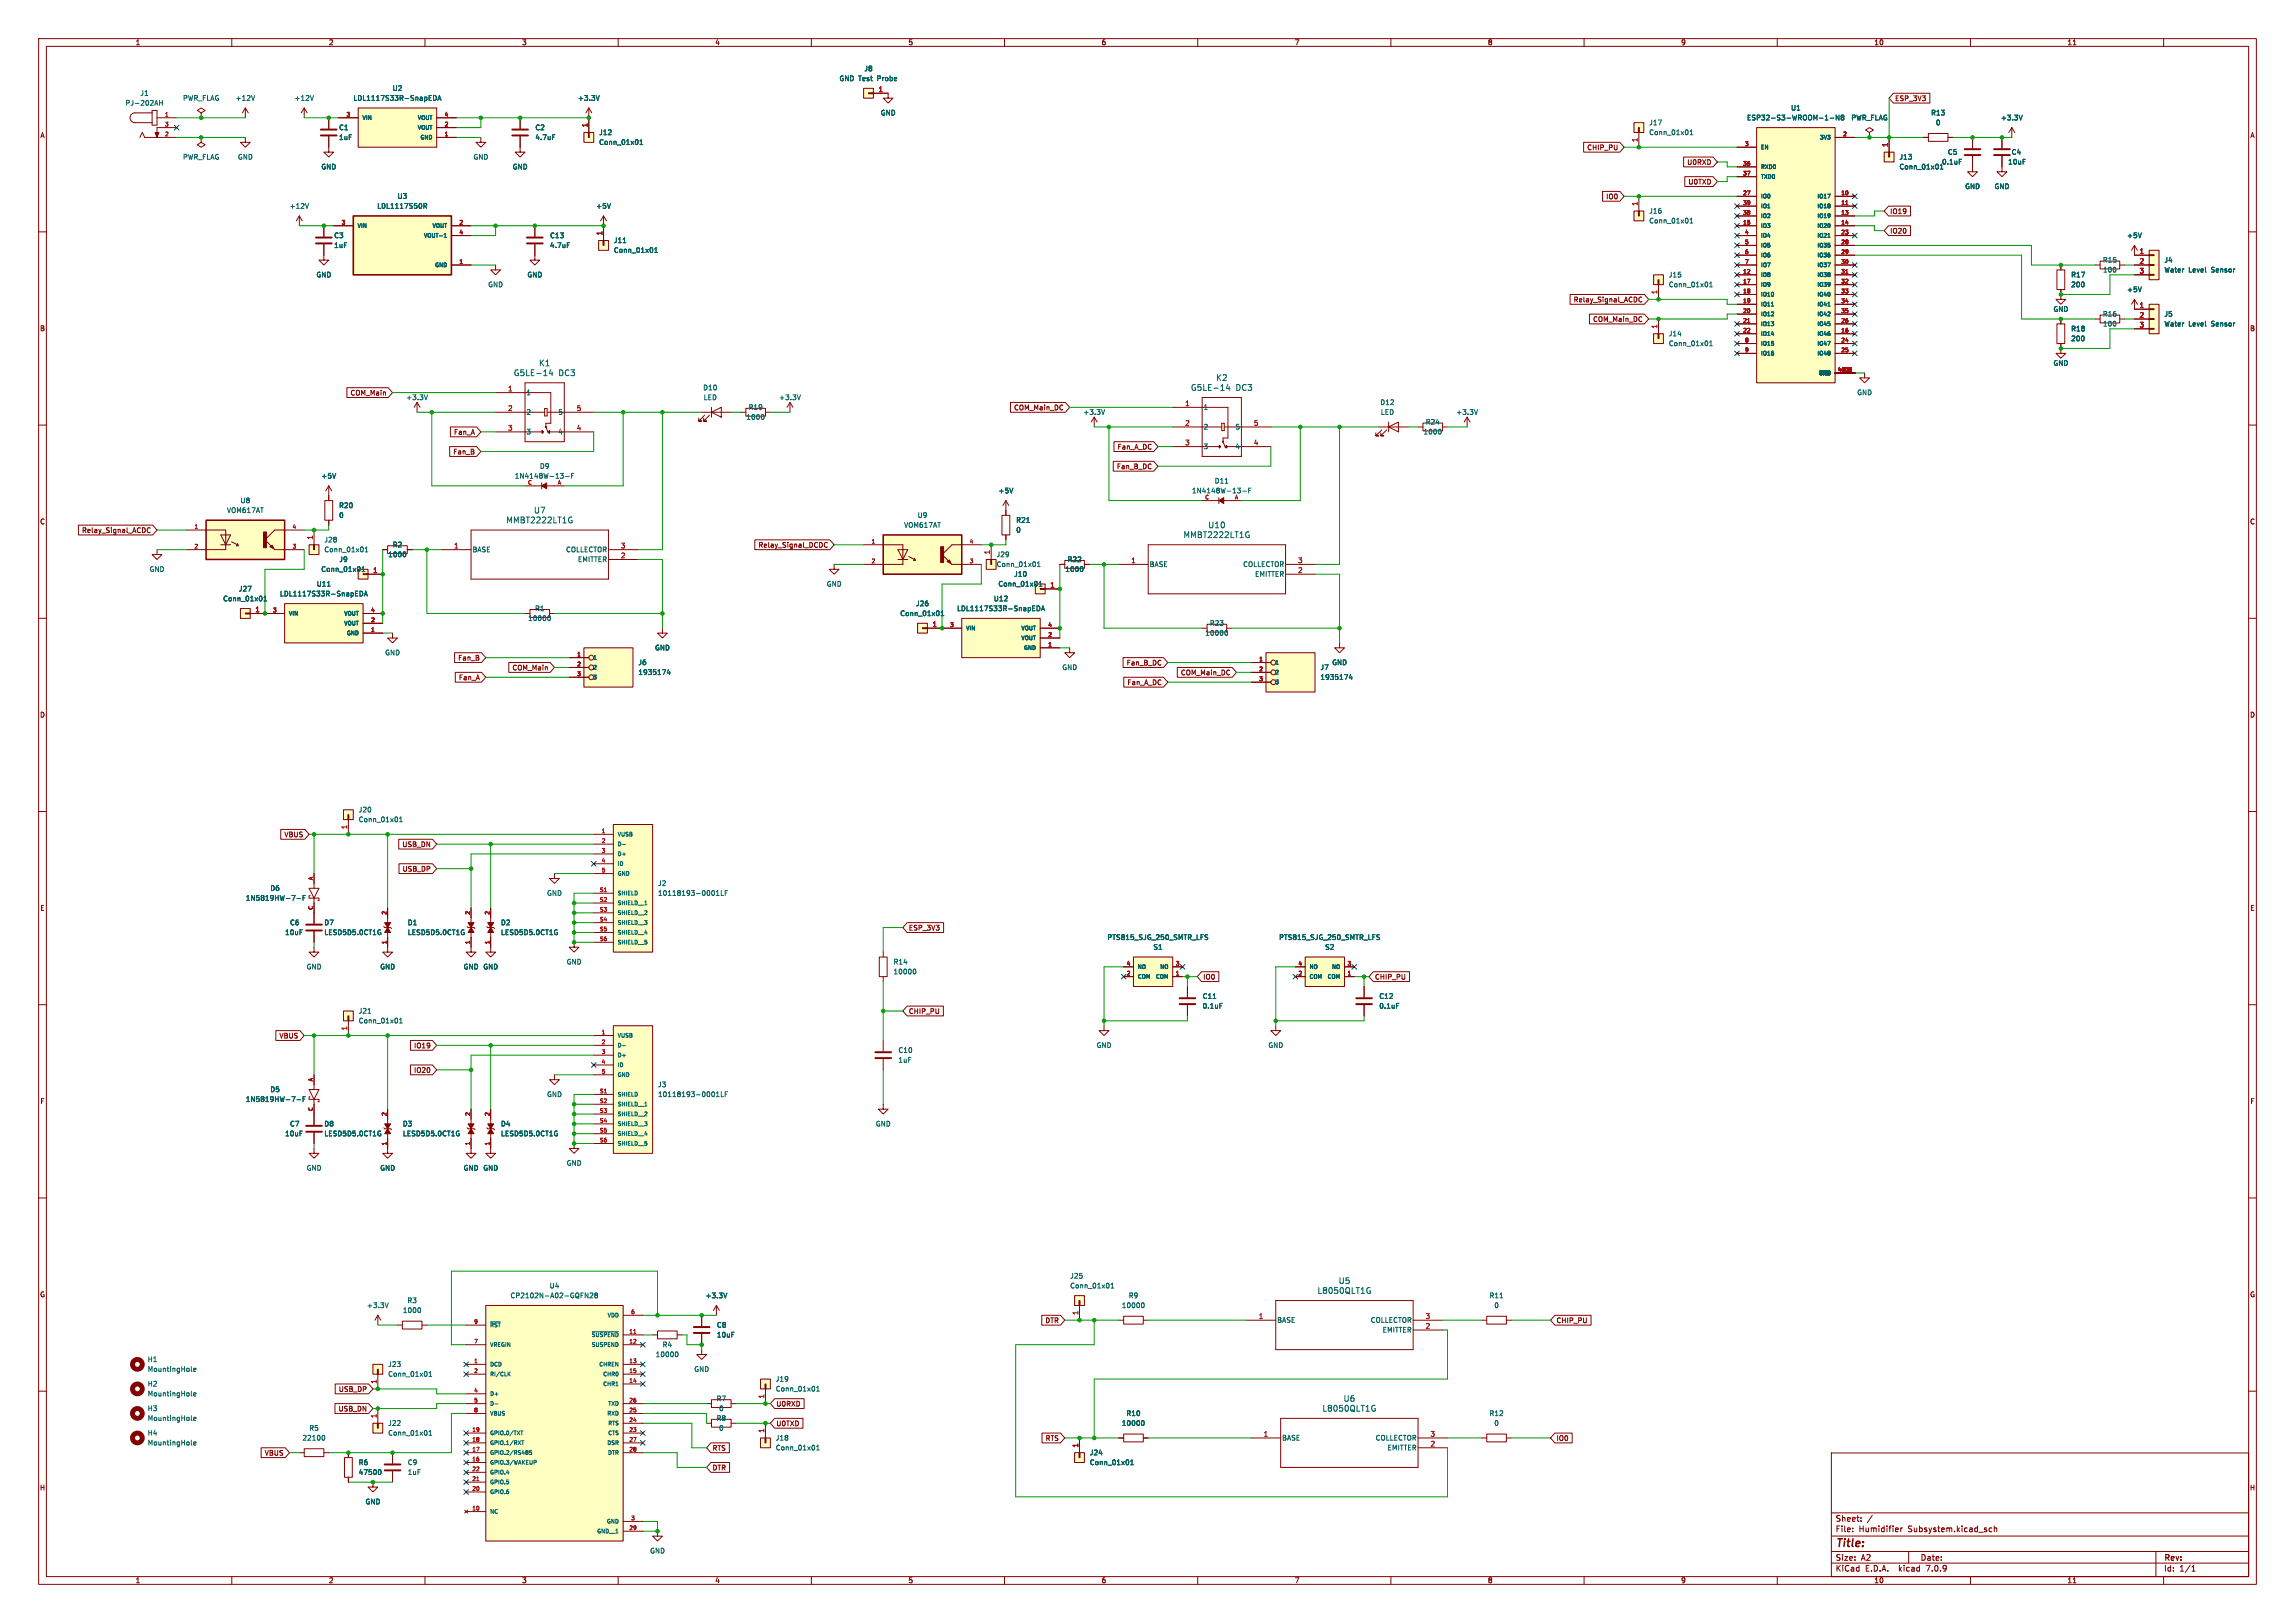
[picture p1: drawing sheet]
<svg xmlns="http://www.w3.org/2000/svg" width="594mm" height="420mm" viewBox="0 0 594 420" stroke-linecap="round" stroke-linejoin="round" font-family="sans-serif">
<defs><g id="words">
<text font-size="2.8" fill="#840000" x="475" y="400.9">Title:</text>
<g font-size="2.1" fill="#006464">
<text x="139.4" y="95">K1</text>
<text x="132.9" y="97.5">G5LE-14</text>
<text x="144.6" y="97.5">DC3</text>
<text x="308.1" y="101.3">G5LE-14</text>
<text x="314.7" y="98.8">K2</text>
<text x="319.8" y="101.3">DC3</text>
<text x="131" y="135.6">MMBT2222LT1G</text>
<text x="138.1" y="133.1">U7</text>
<text x="312.6" y="136.9">U10</text>
<text x="306.2" y="139.4">MMBT2222LT1G</text>
<text x="340.9" y="335">L8050QLT1G</text>
<text x="346.4" y="332.5">U5</text>
<text x="342.2" y="365.5">L8050QLT1G</text>
<text x="347.6" y="362.9">U6</text>
</g>
<g font-size="2.1" fill="#840000">
<text x="475" y="394">Sheet:</text>
<text x="475" y="396.7">File:</text>
<text x="481.1" y="396.7">Humidifier</text>
<text x="493.9" y="396.7">Subsystem.kicad_sch</text>
<text x="475" y="406.9">KiCad</text>
<text x="475" y="404.1">Size:</text>
<text x="481.7" y="404.1">A2</text>
<text x="482.7" y="406.9">E.D.A.</text>
<text x="491.6" y="406.9">kicad</text>
<text x="497" y="404.1">Date:</text>
<text x="498.8" y="406.9">7.0.9</text>
<text x="560" y="404.3">Rev:</text>
<text x="560" y="406.9">Id:</text>
<text x="564.1" y="406.9">1/1</text>
</g>
<g font-size="1.8" fill="#840000">
<text x="35" y="11.9">1</text>
<text x="85" y="11.9">2</text>
<text x="135" y="11.9">3</text>
<text x="185" y="11.9">4</text>
<text x="235" y="11.9">5</text>
<text x="285" y="11.9">6</text>
<text x="335" y="11.9">7</text>
<text x="385" y="11.9">8</text>
<text x="435" y="11.9">9</text>
<text x="485" y="11.9">10</text>
<text x="535" y="11.9">11</text>
<text x="490.4" y="26.4">ESP_3V3</text>
<text x="10.3" y="35.9">A</text>
<text x="582.3" y="35.9">A</text>
<text x="410.7" y="39.1">CHIP_PU</text>
<text x="436.6" y="42.9">U0RXD</text>
<text x="436.9" y="47.9">U0TXD</text>
<text x="415.6" y="51.8">IO0</text>
<text x="489.1" y="55.6">IO19</text>
<text x="489.1" y="60.6">IO20</text>
<text x="407.2" y="78.4">Relay_Signal_ACDC</text>
<text x="412.2" y="83.5">COM_Main_DC</text>
<text x="10.3" y="85.9">B</text>
<text x="582.3" y="85.9">B</text>
<text x="90.6" y="102.6">COM_Main</text>
<text x="262.3" y="106.4">COM_Main_DC</text>
<text x="117.4" y="112.7">Fan_A</text>
<text x="117.2" y="117.8">Fan_B</text>
<text x="289.1" y="116.5">Fan_A_DC</text>
<text x="289" y="121.6">Fan_B_DC</text>
<text x="10.3" y="135.9">C</text>
<text x="582.3" y="135.9">C</text>
<text x="21.1" y="138.1">Relay_Signal_ACDC</text>
<text x="196.2" y="141.9">Relay_Signal_DCDC</text>
<text x="118.5" y="171.1">Fan_B</text>
<text x="132.5" y="173.7">COM_Main</text>
<text x="291.5" y="172.4">Fan_B_DC</text>
<text x="118.7" y="176.2">Fan_A</text>
<text x="291.7" y="177.5">Fan_A_DC</text>
<text x="305.5" y="174.9">COM_Main_DC</text>
<text x="10.3" y="185.9">D</text>
<text x="582.3" y="185.9">D</text>
<text x="73.5" y="216.9">VBUS</text>
<text x="104" y="219.4">USB_DN</text>
<text x="104.1" y="225.7">USB_DP</text>
<text x="10.3" y="235.9">E</text>
<text x="582.3" y="235.9">E</text>
<text x="235.1" y="241">ESP_3V3</text>
<text x="311.3" y="253.7">IO0</text>
<text x="355.8" y="253.7">CHIP_PU</text>
<text x="235.1" y="262.6">CHIP_PU</text>
<text x="72.2" y="268.9">VBUS</text>
<text x="107" y="271.5">IO19</text>
<text x="107" y="277.8">IO20</text>
<text x="10.3" y="285.9">F</text>
<text x="582.3" y="285.9">F</text>
<text x="10.3" y="335.9">G</text>
<text x="582.3" y="335.9">G</text>
<text x="270.5" y="342.6">DTR</text>
<text x="402.8" y="342.6">CHIP_PU</text>
<text x="87.5" y="365.4">USB_DN</text>
<text x="87.6" y="360.4">USB_DP</text>
<text x="200.8" y="364.2">U0RXD</text>
<text x="200.8" y="369.3">U0TXD</text>
<text x="68.4" y="376.9">VBUS</text>
<text x="184.3" y="375.6">RTS</text>
<text x="270.5" y="373.1">RTS</text>
<text x="402.8" y="373.1">IO0</text>
<text x="184.3" y="380.7">DTR</text>
<text x="10.2" y="385.9">H</text>
<text x="582.2" y="385.9">H</text>
<text x="35" y="409.9">1</text>
<text x="85" y="409.9">2</text>
<text x="135" y="409.9">3</text>
<text x="185" y="409.9">4</text>
<text x="235" y="409.9">5</text>
<text x="285" y="409.9">6</text>
<text x="335" y="409.9">7</text>
<text x="385" y="409.9">8</text>
<text x="435" y="409.9">9</text>
<text x="485" y="409.9">10</text>
<text x="535" y="409.9">11</text>
</g>
<g font-size="1.8" fill="#006464">
<text x="101.5" y="23.7">U2</text>
<text x="217.2" y="21.2">GND Test</text>
<text x="223.6" y="18.6">J8</text>
<text x="227.2" y="21.2">Probe</text>
<text x="32.4" y="27.5">PJ-202AH</text>
<text x="36.2" y="25">J1</text>
<text x="47.3" y="26.3">PWR_FLAG</text>
<text x="60.9" y="26.3">+12V</text>
<text x="76.1" y="26.3">+12V</text>
<text x="91.4" y="26.3">LDL1117S33R-SnapEDA</text>
<text x="149.5" y="26.3">+3.3V</text>
<text x="463.4" y="28.8">U1</text>
<text x="87.6" y="33.9">C1</text>
<text x="138.4" y="33.9">C2</text>
<text x="154.9" y="35.2">J12</text>
<text x="227.8" y="30.1">GND</text>
<text x="426.7" y="32.6">J17</text>
<text x="426.7" y="35.2">Conn_01x01</text>
<text x="452" y="31.3">ESP32-S3-WROOM-1-N8</text>
<text x="479.1" y="31.3">PWR_FLAG</text>
<text x="499.7" y="30.1">R13</text>
<text x="500.9" y="32.6">0</text>
<text x="517.8" y="31.3">+3.3V</text>
<text x="47.3" y="41.5">PWR_FLAG</text>
<text x="61.5" y="41.5">GND</text>
<text x="87.6" y="36.4">1uF</text>
<text x="122.4" y="41.5">GND</text>
<text x="138.4" y="36.4">4.7uF</text>
<text x="154.9" y="37.7">Conn_01x01</text>
<text x="491.5" y="41.5">J13</text>
<text x="504" y="40.2">C5</text>
<text x="520.5" y="40.2">C4</text>
<text x="83.1" y="44">GND</text>
<text x="132.6" y="44">GND</text>
<text x="491.5" y="44">Conn_01x01</text>
<text x="502.5" y="42.8">0.1uF</text>
<text x="519.6" y="42.8">10uF</text>
<text x="102.8" y="51.7">U3</text>
<text x="508.5" y="49.1">GND</text>
<text x="516.1" y="49.1">GND</text>
<text x="74.8" y="54.2">+12V</text>
<text x="97.5" y="54.2">LDL1117S50R</text>
<text x="154.2" y="54.2">+5V</text>
<text x="426.7" y="55.5">J16</text>
<text x="426.7" y="58">Conn_01x01</text>
<text x="86.4" y="61.8">C3</text>
<text x="86.4" y="64.4">1uF</text>
<text x="142.2" y="61.8">C13</text>
<text x="142.2" y="64.4">4.7uF</text>
<text x="158.8" y="65.6">Conn_01x01</text>
<text x="158.8" y="63.1">J11</text>
<text x="550.4" y="61.8">+5V</text>
<text x="81.8" y="72">GND</text>
<text x="136.4" y="72">GND</text>
<text x="431.8" y="72">J15</text>
<text x="536" y="72">R17</text>
<text x="544.2" y="68.2">R15</text>
<text x="544.2" y="70.7">100</text>
<text x="560.1" y="68.2">J4</text>
<text x="560.1" y="70.7">Water</text>
<text x="566.5" y="70.7">Level</text>
<text x="572.5" y="70.7">Sensor</text>
<text x="126.2" y="74.5">GND</text>
<text x="431.8" y="74.5">Conn_01x01</text>
<text x="536" y="74.5">200</text>
<text x="550.4" y="75.8">+5V</text>
<text x="531.4" y="80.9">GND</text>
<text x="544.2" y="82.1">R16</text>
<text x="560.1" y="82.1">J5</text>
<text x="431.8" y="87.2">J14</text>
<text x="431.8" y="89.8">Conn_01x01</text>
<text x="536" y="86">R18</text>
<text x="536" y="88.5">200</text>
<text x="544.2" y="84.7">100</text>
<text x="560.1" y="84.7">Water</text>
<text x="566.5" y="84.7">Level</text>
<text x="572.5" y="84.7">Sensor</text>
<text x="531.4" y="94.8">GND</text>
<text x="181.9" y="101.2">D10</text>
<text x="105" y="103.7">+3.3V</text>
<text x="136.1" y="102.5">1</text>
<text x="136.1" y="107.5">2</text>
<text x="144.4" y="107.5">5</text>
<text x="182" y="103.7">LED</text>
<text x="193.6" y="106.3">R19</text>
<text x="201.5" y="103.7">+3.3V</text>
<text x="280.3" y="107.5">+3.3V</text>
<text x="311.4" y="106.3">1</text>
<text x="357.1" y="105">D12</text>
<text x="357.3" y="107.5">LED</text>
<text x="376.8" y="107.5">+3.3V</text>
<text x="480.6" y="102.5">GND</text>
<text x="136.1" y="112.6">3</text>
<text x="144.4" y="112.6">4</text>
<text x="193.1" y="108.8">1000</text>
<text x="311.4" y="111.4">2</text>
<text x="319.6" y="111.4">5</text>
<text x="368.3" y="112.6">1000</text>
<text x="368.9" y="110.1">R24</text>
<text x="311.4" y="116.4">3</text>
<text x="319.6" y="116.4">4</text>
<text x="83.1" y="124.1">+5V</text>
<text x="133.1" y="124.1">1N4148W-13-F</text>
<text x="139.6" y="121.5">D9</text>
<text x="314.3" y="125.3">D11</text>
<text x="62.1" y="130.4">U8</text>
<text x="87.6" y="131.7">R20</text>
<text x="258.3" y="127.9">+5V</text>
<text x="308.4" y="127.9">1N4148W-13-F</text>
<text x="58.6" y="132.9">VOM617AT</text>
<text x="87.6" y="134.2">0</text>
<text x="233.9" y="136.8">VOM617AT</text>
<text x="237.4" y="134.2">U9</text>
<text x="262.9" y="135.5">R21</text>
<text x="83.8" y="143.1">Conn_01x01</text>
<text x="83.8" y="140.6">J28</text>
<text x="101.5" y="141.8">R2</text>
<text x="122.2" y="143.1">BASE</text>
<text x="146.4" y="143.1">COLLECTOR</text>
<text x="262.9" y="138">0</text>
<text x="38.6" y="148.2">GND</text>
<text x="83" y="148.2">Conn_01x01</text>
<text x="87.7" y="145.6">J9</text>
<text x="100.3" y="144.4">1000</text>
<text x="149.5" y="145.6">EMITTER</text>
<text x="257.8" y="144.4">J29</text>
<text x="257.8" y="146.9">Conn_01x01</text>
<text x="262.4" y="149.5">J10</text>
<text x="275.6" y="148.2">1000</text>
<text x="276.2" y="145.6">R22</text>
<text x="297.4" y="146.9">BASE</text>
<text x="321.6" y="146.9">COLLECTOR</text>
<text x="324.7" y="149.5">EMITTER</text>
<text x="57.6" y="155.8">Conn_01x01</text>
<text x="61.7" y="153.3">J27</text>
<text x="72.3" y="154.5">LDL1117S33R-SnapEDA</text>
<text x="81.8" y="152">U11</text>
<text x="213.9" y="152">GND</text>
<text x="257.1" y="155.8">U12</text>
<text x="258.3" y="152">Conn_01x01</text>
<text x="136.6" y="160.9">10000</text>
<text x="138.4" y="158.3">R1</text>
<text x="232.9" y="159.6">Conn_01x01</text>
<text x="237" y="157.1">J26</text>
<text x="247.6" y="158.3">LDL1117S33R-SnapEDA</text>
<text x="311.8" y="164.7">10000</text>
<text x="313" y="162.2">R23</text>
<text x="99.6" y="169.8">GND</text>
<text x="165.1" y="172.3">J6</text>
<text x="169.4" y="168.5">GND</text>
<text x="274.8" y="173.6">GND</text>
<text x="341.6" y="173.6">J7</text>
<text x="344.7" y="172.3">GND</text>
<text x="165.1" y="174.9">1935174</text>
<text x="341.6" y="176.1">1935174</text>
<text x="92.7" y="213">Conn_01x01</text>
<text x="92.7" y="210.4">J20</text>
<text x="63.5" y="233.3">1N5819HW-7-F</text>
<text x="69.9" y="230.7">D6</text>
<text x="141.5" y="232">GND</text>
<text x="170.2" y="229.5">J2</text>
<text x="170.2" y="232">10118193-0001LF</text>
<text x="74.9" y="239.6">C6</text>
<text x="83.8" y="239.6">D7</text>
<text x="105.4" y="239.6">D1</text>
<text x="129.5" y="239.6">D2</text>
<text x="73.7" y="242.2">10uF</text>
<text x="83.8" y="242.2">LESD5D5.0CT1G</text>
<text x="105.4" y="242.2">LESD5D5.0CT1G</text>
<text x="129.5" y="242.2">LESD5D5.0CT1G</text>
<text x="286.5" y="243.4">PTS815_SJG_250_SMTR_LFS</text>
<text x="298.4" y="246">S1</text>
<text x="330.9" y="243.4">PTS815_SJG_250_SMTR_LFS</text>
<text x="342.9" y="246">S2</text>
<text x="79.2" y="251.1">GND</text>
<text x="98.3" y="251.1">GND</text>
<text x="119.9" y="251.1">GND GND</text>
<text x="146.6" y="249.8">GND</text>
<text x="231.1" y="249.8">R14</text>
<text x="231.1" y="252.3">10000</text>
<text x="92.7" y="262.5">J21</text>
<text x="311.2" y="258.7">C11</text>
<text x="311.2" y="261.2">0.1uF</text>
<text x="356.9" y="258.7">C12</text>
<text x="356.9" y="261.2">0.1uF</text>
<text x="92.7" y="265">Conn_01x01</text>
<text x="232.4" y="275.2">1uF</text>
<text x="232.4" y="272.6">C10</text>
<text x="283.7" y="271.4">GND</text>
<text x="328.2" y="271.4">GND</text>
<text x="170.2" y="281.5">J3</text>
<text x="63.5" y="285.3">1N5819HW-7-F</text>
<text x="69.9" y="282.8">D5</text>
<text x="141.5" y="284.1">GND</text>
<text x="170.2" y="284.1">10118193-0001LF</text>
<text x="74.9" y="291.7">C7</text>
<text x="83.8" y="291.7">D8</text>
<text x="104.1" y="291.7">D3</text>
<text x="129.5" y="291.7">D4</text>
<text x="226.6" y="291.7">GND</text>
<text x="73.7" y="294.2">10uF</text>
<text x="83.8" y="294.2">LESD5D5.0CT1G</text>
<text x="104.1" y="294.2">LESD5D5.0CT1G</text>
<text x="129.5" y="294.2">LESD5D5.0CT1G</text>
<text x="79.2" y="303.1">GND</text>
<text x="98.3" y="303.1">GND</text>
<text x="119.9" y="303.1">GND GND</text>
<text x="146.6" y="301.9">GND</text>
<text x="142.1" y="333.6">U4</text>
<text x="276.9" y="331.1">J25</text>
<text x="276.9" y="333.6">Conn_01x01</text>
<text x="94.8" y="338.7">+3.3V</text>
<text x="104.2" y="340">1000</text>
<text x="105.3" y="337.4">R3</text>
<text x="132" y="336.1">CP2102N-A02-GQFN28</text>
<text x="182.5" y="336.1">+3.3V</text>
<text x="290.2" y="338.7">10000</text>
<text x="292" y="336.1">R9</text>
<text x="385.4" y="336.1">R11</text>
<text x="386.6" y="338.7">0</text>
<text x="185.4" y="343.8">C8</text>
<text x="185.4" y="346.3">10uF</text>
<text x="330.5" y="342.5">BASE</text>
<text x="354.7" y="342.5">COLLECTOR</text>
<text x="357.7" y="345">EMITTER</text>
<text x="38.1" y="352.7">H1</text>
<text x="100.3" y="353.9">J23</text>
<text x="169.6" y="351.4">10000</text>
<text x="171.4" y="348.8">R4</text>
<text x="38.1" y="359">H2</text>
<text x="38.1" y="355.2">MountingHole</text>
<text x="100.3" y="356.5">Conn_01x01</text>
<text x="179.6" y="355.2">GND</text>
<text x="200.7" y="357.7">J19</text>
<text x="38.1" y="361.5">MountingHole</text>
<text x="38.1" y="365.4">H3</text>
<text x="185.3" y="362.8">R7</text>
<text x="186" y="365.4">0</text>
<text x="200.7" y="360.3">Conn_01x01</text>
<text x="38.1" y="371.7">H4</text>
<text x="38.1" y="367.9">MountingHole</text>
<text x="79.9" y="370.4">R5</text>
<text x="100.3" y="371.7">Conn_01x01</text>
<text x="100.3" y="369.2">J22</text>
<text x="185.3" y="367.9">R8</text>
<text x="186" y="370.4">0</text>
<text x="290.2" y="369.2">10000</text>
<text x="291.4" y="366.6">R10</text>
<text x="385.4" y="366.6">R12</text>
<text x="386.6" y="369.2">0</text>
<text x="38.1" y="374.2">MountingHole</text>
<text x="78.2" y="373">22100</text>
<text x="200.7" y="375.5">Conn_01x01</text>
<text x="200.7" y="373">J18</text>
<text x="282" y="376.8">J24</text>
<text x="331.7" y="373">BASE</text>
<text x="355.9" y="373">COLLECTOR</text>
<text x="359" y="375.5">EMITTER</text>
<text x="92.7" y="379.3">R6</text>
<text x="92.7" y="381.9">47500</text>
<text x="105.4" y="379.3">C9</text>
<text x="105.4" y="381.9">1uF</text>
<text x="282" y="379.3">Conn_01x01</text>
<text x="94.5" y="389.5">GND</text>
<text x="168.1" y="402.2">GND</text>
</g>
<g font-size="1.8" fill="#a90000">
<text x="227.3" y="23.9">1</text>
<text x="152.1" y="33.1" transform="rotate(-90 152.1 33.1)">1</text>
<text x="423.9" y="36.9" transform="rotate(-90 423.9 36.9)">1</text>
<text x="488.7" y="38.2" transform="rotate(-90 488.7 38.2)">1</text>
<text x="423.9" y="53.4" transform="rotate(-90 423.9 53.4)">1</text>
<text x="156" y="61" transform="rotate(-90 156 61)">1</text>
<text x="553.6" y="65.8">1</text>
<text x="553.6" y="68.3">2</text>
<text x="553.6" y="70.9">3</text>
<text x="429" y="76.3" transform="rotate(-90 429 76.3)">1</text>
<text x="553.6" y="79.8">1</text>
<text x="553.6" y="82.3">2</text>
<text x="429" y="85.2" transform="rotate(-90 429 85.2)">1</text>
<text x="553.6" y="84.8">3</text>
<text x="131.4" y="101.3">1</text>
<text x="131.4" y="106.4">2</text>
<text x="149.2" y="106.4">5</text>
<text x="306.6" y="105.2">1</text>
<text x="131.4" y="111.5">3</text>
<text x="149.2" y="111.5">4</text>
<text x="306.6" y="110.2">2</text>
<text x="324.4" y="110.2">5</text>
<text x="306.6" y="115.3">3</text>
<text x="324.4" y="115.3">4</text>
<text x="81" y="139.8" transform="rotate(-90 81 139.8)">1</text>
<text x="117.4" y="142">1</text>
<text x="160.6" y="142">3</text>
<text x="256.3" y="143.6" transform="rotate(-90 256.3 143.6)">1</text>
<text x="96.4" y="148.3">1</text>
<text x="160.6" y="144.5">2</text>
<text x="292.7" y="145.8">1</text>
<text x="335.8" y="148.3">2</text>
<text x="335.8" y="145.8">3</text>
<text x="271.7" y="152.1">1</text>
<text x="66" y="158.5">1</text>
<text x="241.2" y="162.3">1</text>
<text x="89.9" y="214.7" transform="rotate(-90 89.9 214.7)">1</text>
<text x="89.9" y="266.8" transform="rotate(-90 89.9 266.8)">1</text>
<text x="279.1" y="340.4" transform="rotate(-90 279.1 340.4)">1</text>
<text x="325.7" y="341.4">1</text>
<text x="368.9" y="341.4">3</text>
<text x="368.9" y="343.9">2</text>
<text x="97.5" y="358.2" transform="rotate(-90 97.5 358.2)">1</text>
<text x="197.9" y="362" transform="rotate(-90 197.9 362)">1</text>
<text x="97.5" y="367.1" transform="rotate(-90 97.5 367.1)">1</text>
<text x="197.9" y="370.9" transform="rotate(-90 197.9 370.9)">1</text>
<text x="327" y="371.9">1</text>
<text x="370.1" y="371.9">3</text>
<text x="279.1" y="374.7" transform="rotate(-90 279.1 374.7)">1</text>
<text x="370.1" y="374.4">2</text>
</g>
<g font-size="1.4" fill="#a90000">
<text x="42.6" y="30.2">1</text>
<text x="42.6" y="35.3">2</text>
<text x="42.6" y="32.8">3</text>
<text x="89.6" y="30.2">3</text>
<text x="115" y="35.3">1</text>
<text x="115" y="32.8">2</text>
<text x="115" y="30.2">4</text>
<text x="476.9" y="35.3">2</text>
<text x="451.5" y="37.8">3</text>
<text x="451" y="42.9">36</text>
<text x="451" y="45.5">37</text>
<text x="451" y="50.5">27</text>
<text x="451" y="53.1">39</text>
<text x="476.4" y="50.5">10</text>
<text x="476.4" y="53.1">11</text>
<text x="88.3" y="58.2">3</text>
<text x="118.8" y="58.2">2</text>
<text x="451" y="58.2">15</text>
<text x="451" y="55.6">38</text>
<text x="476.4" y="55.6">13</text>
<text x="476.4" y="58.2">14</text>
<text x="118.8" y="60.7">4</text>
<text x="451.5" y="60.7">4</text>
<text x="451.5" y="63.2">5</text>
<text x="451.5" y="65.8">6</text>
<text x="476.4" y="60.7">23</text>
<text x="476.4" y="63.2">28</text>
<text x="476.4" y="65.8">29</text>
<text x="118.8" y="68.3">1</text>
<text x="451" y="70.9">12</text>
<text x="451.5" y="68.3">7</text>
<text x="476.4" y="68.3">30</text>
<text x="476.4" y="70.9">31</text>
<text x="451" y="73.4">17</text>
<text x="451" y="75.9">18</text>
<text x="476.4" y="73.4">32</text>
<text x="476.4" y="75.9">33</text>
<text x="451" y="78.5">19</text>
<text x="451" y="81">20</text>
<text x="451" y="83.6">21</text>
<text x="476.4" y="83.6">26</text>
<text x="476.4" y="78.5">34</text>
<text x="476.4" y="81">35</text>
<text x="451" y="86.1">22</text>
<text x="451.5" y="88.6">8</text>
<text x="476.4" y="86.1">16</text>
<text x="476.4" y="88.6">24</text>
<text x="451.5" y="91.2">9</text>
<text x="476.4" y="91.2">25</text>
<text x="475.6" y="96.3">41_1</text>
<text x="476.4" y="96.3">402</text>
<text x="476.9" y="96.3">14</text>
<text x="477.9" y="96.3">7</text>
<text x="136.5" y="125.5">C</text>
<text x="144.2" y="125.5">A</text>
<text x="311.8" y="129.3">C</text>
<text x="319.5" y="129.3">A</text>
<text x="50.2" y="136.9">1</text>
<text x="75.6" y="136.9">4</text>
<text x="50.2" y="142">2</text>
<text x="75.6" y="142">3</text>
<text x="225.4" y="140.7">1</text>
<text x="250.8" y="140.7">4</text>
<text x="225.4" y="145.8">2</text>
<text x="250.8" y="145.8">3</text>
<text x="70.5" y="158.5">3</text>
<text x="95.9" y="161">2</text>
<text x="95.9" y="158.5">4</text>
<text x="95.9" y="163.6">1</text>
<text x="245.8" y="162.3">3</text>
<text x="271.2" y="167.4">1</text>
<text x="271.2" y="164.8">2</text>
<text x="271.2" y="162.3">4</text>
<text x="149.2" y="169.9">1</text>
<text x="149.2" y="172.5">2</text>
<text x="325.8" y="171.2">1</text>
<text x="325.8" y="173.7">2</text>
<text x="149.2" y="175">3</text>
<text x="325.8" y="176.3">3</text>
<text x="155.6" y="215.6">1</text>
<text x="155.6" y="218.2">2</text>
<text x="155.6" y="220.7">3</text>
<text x="81" y="227.9" transform="rotate(-90 81 227.9)">A</text>
<text x="155.6" y="223.3">4</text>
<text x="155.6" y="225.8">5</text>
<text x="155.1" y="230.9">S1</text>
<text x="155.1" y="233.4">S2</text>
<text x="81" y="235.6" transform="rotate(-90 81 235.6)">C</text>
<text x="100.1" y="236.8" transform="rotate(-90 100.1 236.8)">2</text>
<text x="121.7" y="236.8" transform="rotate(-90 121.7 236.8)">2</text>
<text x="126.7" y="236.8" transform="rotate(-90 126.7 236.8)">2</text>
<text x="155.1" y="236">S3</text>
<text x="155.1" y="238.5">S4</text>
<text x="100.1" y="244.5" transform="rotate(-90 100.1 244.5)">1</text>
<text x="121.7" y="244.5" transform="rotate(-90 121.7 244.5)">1</text>
<text x="126.7" y="244.5" transform="rotate(-90 126.7 244.5)">1</text>
<text x="155.1" y="241">S5</text>
<text x="155.1" y="243.6">S6</text>
<text x="291.5" y="249.9">4</text>
<text x="304.2" y="249.9">3</text>
<text x="335.9" y="249.9">4</text>
<text x="348.6" y="249.9">3</text>
<text x="291.5" y="252.5">2</text>
<text x="304.2" y="252.5">1</text>
<text x="335.9" y="252.5">2</text>
<text x="348.6" y="252.5">1</text>
<text x="155.6" y="267.7">1</text>
<text x="155.6" y="270.3">2</text>
<text x="155.6" y="272.8">3</text>
<text x="155.6" y="275.3">4</text>
<text x="81" y="280" transform="rotate(-90 81 280)">A</text>
<text x="155.6" y="277.9">5</text>
<text x="81" y="287.7" transform="rotate(-90 81 287.7)">C</text>
<text x="155.1" y="283">S1</text>
<text x="155.1" y="285.5">S2</text>
<text x="100.1" y="288.9" transform="rotate(-90 100.1 288.9)">2</text>
<text x="121.7" y="288.9" transform="rotate(-90 121.7 288.9)">2</text>
<text x="126.7" y="288.9" transform="rotate(-90 126.7 288.9)">2</text>
<text x="155.1" y="288">S3</text>
<text x="155.1" y="290.6">S4</text>
<text x="155.1" y="293.1">S5</text>
<text x="100.1" y="296.5" transform="rotate(-90 100.1 296.5)">1</text>
<text x="121.7" y="296.5" transform="rotate(-90 121.7 296.5)">1</text>
<text x="126.7" y="296.5" transform="rotate(-90 126.7 296.5)">1</text>
<text x="155.1" y="295.7">S6</text>
<text x="163.2" y="340.1">6</text>
<text x="122.6" y="347.7">7</text>
<text x="122.6" y="342.6">9</text>
<text x="162.7" y="345.2">11</text>
<text x="162.7" y="347.7">12</text>
<text x="122.6" y="352.8">1</text>
<text x="162.7" y="352.8">13</text>
<text x="122.6" y="355.3">2</text>
<text x="162.7" y="357.9">14</text>
<text x="162.7" y="355.3">15</text>
<text x="122.6" y="360.4">4</text>
<text x="122.6" y="363">5</text>
<text x="122.6" y="365.5">8</text>
<text x="162.7" y="365.5">25</text>
<text x="162.7" y="363">26</text>
<text x="122.1" y="370.6">19</text>
<text x="162.7" y="370.6">23</text>
<text x="162.7" y="368">24</text>
<text x="122.1" y="375.7">17</text>
<text x="122.1" y="373.1">18</text>
<text x="162.7" y="373.1">27</text>
<text x="162.7" y="375.7">28</text>
<text x="122.1" y="378.2">16</text>
<text x="122.1" y="383.3">21</text>
<text x="122.1" y="380.7">22</text>
<text x="122.1" y="385.8">20</text>
<text x="122.1" y="390.9">10</text>
<text x="162.7" y="396">29</text>
<text x="163.2" y="393.4">3</text>
</g>
<g font-size="1.4" fill="#006464">
<text x="93.7" y="31.2">VIN</text>
<text x="108" y="33.8">VOUT</text>
<text x="108" y="31.2">VOUT</text>
<text x="108.7" y="36.3">GND</text>
<text x="455.7" y="38.8">EN</text>
<text x="470.9" y="36.3">3V3</text>
<text x="455.7" y="43.9">RXD0</text>
<text x="455.7" y="46.5">TXD0</text>
<text x="455.7" y="51.5">IO0</text>
<text x="470.2" y="51.5">IO17</text>
<text x="92.5" y="59.2">VIN</text>
<text x="111.8" y="59.2">VOUT</text>
<text x="455.7" y="59.2">IO3</text>
<text x="455.7" y="56.6">IO2</text>
<text x="455.7" y="54.1">IO1</text>
<text x="470.2" y="54.1">IO18</text>
<text x="470.2" y="56.6">IO19</text>
<text x="470.2" y="59.2">IO20</text>
<text x="109.6" y="61.7">VOUT-1</text>
<text x="455.7" y="61.7">IO4</text>
<text x="455.7" y="64.2">IO5</text>
<text x="470.2" y="61.7">IO21</text>
<text x="470.2" y="64.2">IO35</text>
<text x="112.5" y="69.3">GND</text>
<text x="455.7" y="71.9">IO8</text>
<text x="455.7" y="66.8">IO6</text>
<text x="455.7" y="69.3">IO7</text>
<text x="470.2" y="66.8">IO36</text>
<text x="470.2" y="69.3">IO37</text>
<text x="470.2" y="71.9">IO38</text>
<text x="455.7" y="74.4">IO9</text>
<text x="455.7" y="76.9">IO10</text>
<text x="470.2" y="74.4">IO39</text>
<text x="470.2" y="76.9">IO40</text>
<text x="455.7" y="79.5">IO11</text>
<text x="455.7" y="82">IO12</text>
<text x="470.2" y="79.5">IO41</text>
<text x="470.2" y="82">IO42</text>
<text x="455.7" y="84.6">IO13</text>
<text x="455.7" y="87.1">IO14</text>
<text x="455.7" y="89.6">IO15</text>
<text x="470.2" y="87.1">IO46</text>
<text x="470.2" y="89.6">IO47</text>
<text x="470.2" y="84.6">IO45</text>
<text x="455.7" y="92.2">IO16</text>
<text x="470.2" y="92.2">IO48</text>
<text x="470.6" y="97.3">GND</text>
<text x="74.7" y="159.5">VIN</text>
<text x="88.9" y="159.5">VOUT</text>
<text x="88.9" y="162">VOUT</text>
<text x="89.6" y="164.6">GND</text>
<text x="249.9" y="163.3">VIN</text>
<text x="264.2" y="165.8">VOUT</text>
<text x="264.2" y="163.3">VOUT</text>
<text x="153.4" y="170.9">1</text>
<text x="153.4" y="173.5">2</text>
<text x="264.9" y="168.4">GND</text>
<text x="329.9" y="172.2">1</text>
<text x="153.4" y="176">3</text>
<text x="329.9" y="174.7">2</text>
<text x="329.9" y="177.3">3</text>
<text x="159.8" y="216.6">VUSB</text>
<text x="159.8" y="219.2">D-</text>
<text x="159.8" y="221.7">D+</text>
<text x="159.8" y="224.3">ID</text>
<text x="159.8" y="226.8">GND</text>
<text x="159.8" y="231.9">SHIELD</text>
<text x="159.8" y="234.4">SHIELD__1</text>
<text x="159.8" y="237">SHIELD__2</text>
<text x="159.8" y="239.5">SHIELD__3</text>
<text x="159.8" y="242">SHIELD__4</text>
<text x="159.8" y="244.6">SHIELD__5</text>
<text x="294.4" y="250.9">NO</text>
<text x="300.1" y="250.9">NO</text>
<text x="338.8" y="250.9">NO</text>
<text x="344.6" y="250.9">NO</text>
<text x="294.4" y="253.5">COM</text>
<text x="299" y="253.5">COM</text>
<text x="338.8" y="253.5">COM</text>
<text x="343.5" y="253.5">COM</text>
<text x="159.8" y="268.7">VUSB</text>
<text x="159.8" y="271.2">D-</text>
<text x="159.8" y="273.8">D+</text>
<text x="159.8" y="276.3">ID</text>
<text x="159.8" y="278.9">GND</text>
<text x="159.8" y="283.9">SHIELD</text>
<text x="159.8" y="286.5">SHIELD__1</text>
<text x="159.8" y="289">SHIELD__2</text>
<text x="159.8" y="291.6">SHIELD__3</text>
<text x="159.8" y="294.1">SHIELD__4</text>
<text x="159.8" y="296.6">SHIELD__5</text>
<text x="157.1" y="341.1">VDD</text>
<text x="126.7" y="343.6">~{RST}</text>
<text x="153" y="346.2">~{SUSPEND}</text>
<text x="126.7" y="353.8">DCD</text>
<text x="126.7" y="348.7">VREGIN</text>
<text x="153" y="348.7">SUSPEND</text>
<text x="154.9" y="353.8">CHREN</text>
<text x="126.7" y="356.3">RI/CLK</text>
<text x="156" y="358.9">CHR1</text>
<text x="156" y="356.3">CHR0</text>
<text x="126.7" y="361.4">D+</text>
<text x="126.7" y="364">D-</text>
<text x="157.3" y="364">TXD</text>
<text x="126.7" y="371.6">GPIO.0/TXT</text>
<text x="126.7" y="366.5">VBUS</text>
<text x="157" y="366.5">RXD</text>
<text x="157.3" y="371.6">CTS</text>
<text x="157.3" y="369">RTS</text>
<text x="126.7" y="376.7">GPIO.2/RS485</text>
<text x="126.7" y="374.1">GPIO.1/RXT</text>
<text x="157" y="374.1">DSR</text>
<text x="157.2" y="376.7">DTR</text>
<text x="126.7" y="379.2">GPIO.3/WAKEUP</text>
<text x="126.7" y="381.7">GPIO.4</text>
<text x="126.7" y="386.8">GPIO.6</text>
<text x="126.7" y="384.3">GPIO.5</text>
<text x="126.7" y="391.9">NC</text>
<text x="156.9" y="394.4">GND</text>
<text x="154.4" y="397">GND__1</text>
</g>
</g></defs>
<g fill="none" stroke="#840000" stroke-width=".26">
<path d="M10 10h574v400h-574zM12 12h570v396h-570zM60 10v2M110 10v2M160 10v2M210 10v2M260 10v2M310 10v2M360 10v2M410 10v2M460 10v2M510 10v2"/>
<path d="M536.6 11.6h.7M560 10v2M36.2 35.6l.6-1.3 .7 1.3h8.2M39.4 29.2h-4.5a1.27 1.27 0 0 0-1.2 1.3 1.27 1.27 0 0 0 1.2 1.3h4.5M39.4 28.6h1.2v3.8h-1.2zM40.6 30.5h5.1M45.7 33h-5.1v2.6M52.1 35.6v1.2l1 .7-1 .6-1-.6 1-.7M52.1 35.6h.1M52.1 29.2l1-.6-1-.7-1 .7 1 .6v1.3M52.1 30.5h.1M63.5 35.6v1.2h1.3l-1.3 1.3-1.3-1.3h1.3"/>
<path d="M63.5 27.9l-.8 1.3M63.5 27.9v2.6M63.5 27.9l.8 1.3M78.7 27.9l-.7 1.3M78.7 27.9v2.6M78.7 27.9l.8 1.3M85.1 35.3v4.1h1.3l-1.3 1.2-1.3-1.2h1.3M85.1 30.5v2.8M87.6 30.5h5.1M92.7 27.9h20.3v10.2h-20.3zM113 35.6h5.1M113 30.5h5.1"/>
<path d="M113 33h5.1M124.5 35.6v1.2h1.2l-1.2 1.3-1.3-1.3h1.3M134.6 35.3v4.1h1.3l-1.3 1.2-1.3-1.2h1.3M134.6 30.5v2.8M151.1 34.3h2.6v2.5h-2.6zM152.3 34.3h.2v1.3h-.2zM152.4 27.9l-.8 1.3M152.4 27.9v6.4M152.4 27.9l.8 1.3M223.5 22.9h2.6v2.5h-2.6zM224.8 24h1.3v.3h-1.3zM226.1 24.1h3.8v1.3h1.2l-1.2 1.3-1.3-1.3h1.3"/>
<path d="M409.9 36.8h9.4l1.1 1.3-1.1 1.3h-9.4zM422.9 31.8h2.5v2.5h-2.5zM424.1 33h.2v1.3h-.2zM424.2 34.3v3.8M449.6 38.1h5.1M454.7 33h20.3v66.1h-20.3zM475 35.6h5.1M483.9 34.3l1-.6-1-.7-1 .7 1 .6v1.3M483.9 35.6h.1M487.7 39.4h2.5v2.5h-2.5zM488.8 39.4h.3v1.2h-.3zM488.9 35.6v3.8"/>
<path d="M490.1 24.1h9.4v2.6h-9.4l-1.2-1.3zM497.8 35.6h1.3M499.1 34.5h5.1v2.1h-5.1zM504.2 35.6h1.3M510.5 35.6v2.8M518.2 35.6v2.8M520.7 33l.8 1.3M520.7 33v2.6M520.7 33l-.8 1.3M10 60h2M77.5 55.9l-.8 1.3M77.5 55.9v2.5"/>
<path d="M77.5 55.9l.7 1.3M83.8 58.4v2.8M86.4 58.4h5M116.8 58.4h5.1M138.4 58.4v2.8M156.2 55.9v6.3M156.2 55.9l-.8 1.3M156.2 55.9l.8 1.3M414.8 49.5h4.5l1.1 1.3-1.1 1.3h-4.5zM422.9 54.6h2.5v2.6h-2.5zM424.1 54.6h.2v1.3h-.2zM424.2 50.8v3.8"/>
<path d="M435.8 40.6h7.6l1.1 1.3-1.1 1.3h-7.6zM436.1 45.7h7.3l1.1 1.3-1.1 1.3h-7.3zM449.6 50.8h5.1M449.6 53.3h5.1M449.6 55.9h5.1M449.6 58.4h5.1M449.6 43.2h5.1M449.6 45.7h5.1M475 50.8h5.1M475 53.3h5.1M475 55.9h5.1M475 58.4h5.1"/>
<path d="M488.8 58.4h5.7v2.6h-5.7l-1.1-1.3zM488.8 53.3h5.7v2.6h-5.7l-1.1-1.3zM510.5 40.4v4.1h-1.2l1.2 1.2 1.3-1.2h-1.3M518.2 40.4v4.1h-1.3l1.3 1.2 1.2-1.2h-1.2M582 60h2M83.8 63.2v4.1h1.3l-1.3 1.3-1.3-1.3h1.3M116.8 68.6h5.1M116.8 61h5.1M128.3 68.6v1.3h1.2l-1.2 1.2-1.3-1.2h1.3M138.4 63.2v4.1h1.3l-1.3 1.3-1.2-1.3h1.2M154.9 62.2h2.6v2.6h-2.6zM156.1 62.2h.2v1.3h-.2z"/>
<path d="M406.4 76.2h19.2l1.1 1.3-1.1 1.2h-19.2zM424.9 77a.56 .56 0 0 0-.7 .5 .56 .56 0 0 0 .7 .5M428 71.1h2.5v2.6h-2.5zM429.1 72.4h.3v1.3h-.3zM429.3 73.7v3.8M449.6 66h5.1M449.6 68.6h5.1M449.6 71.1h5.1M449.6 73.7h5.1M449.6 76.2h5.1M449.6 78.7h5.1M449.6 61h5.1"/>
<path d="M449.6 63.5h5.1M475 66h5.1M475 68.6h5.1M475 71.1h5.1M475 73.7h5.1M475 76.2h5.1M475 78.7h5.1M475 61h5.1M475 63.5h5.1M532.4 69.9h2v5h-2zM533.4 74.9v2.6h1.3l-1.3 1.2-1.3-1.2h1.3M533.4 68.6v1.3"/>
<path d="M542.3 68.6h1.3M543.6 67.6h5v2h-5zM548.6 68.6h1.3M552.4 63.5l-.7 1.3M552.4 63.5v2.5h3.9M552.4 77.5v2.5h3.9M552.4 63.5l.8 1.3M552.4 77.5l-.7 1.2M552.4 77.5l.8 1.2M552.4 68.6h3.9M552.4 71.1h3.9M556.3 71h1.2v.2h-1.2z"/>
<path d="M556.3 68.5h1.2v.2h-1.2zM556.3 65.9h1.2v.3h-1.2zM556.3 64.8h2.5v7.6h-2.5zM556.3 79.9h1.2v.2h-1.2zM556.3 78.7h2.5v7.7h-2.5zM135.9 99.1h10.1v15.2h-10.1zM411.4 81.3h14.2l1.1 1.3-1.1 1.2h-14.2zM428 86.4h2.5v2.5h-2.5zM429.1 86.4h.3v1.2h-.3zM429.3 82.6v3.8M449.6 86.4h5.1M449.6 81.3h5.1"/>
<path d="M449.6 83.8h5.1M449.6 88.9h5.1M449.6 91.4h5.1M475 96.5h5.1M475 86.4h5.1M475 81.3h5.1M475 83.8h5.1M475 88.9h5.1M475 91.4h5.1M482.6 96.5v1.3h1.3l-1.3 1.3-1.3-1.3h1.3M532.4 83.8h2v5.1h-2zM533.4 88.9v2.5h1.3l-1.3 1.3-1.3-1.3h1.3"/>
<path d="M533.4 82.6v1.2M542.3 82.6h1.3M543.6 81.5h5v2.1h-5zM548.6 82.6h1.3M552.4 82.6h3.9M552.4 85.1h3.9M556.3 85h1.2v.2h-1.2zM556.3 82.4h1.2v.3h-1.2zM10 110h2M89.8 100.3h10.7l1.1 1.3-1.1 1.3h-10.7zM107.9 104.1l-.7 1.3M107.9 104.1v2.6"/>
<path d="M107.9 104.1l.8 1.3M116.4 115.6h6.9l1.2 1.2-1.2 1.3h-6.9zM116.6 110.5h6.7l1.2 1.3-1.2 1.2h-6.7zM128.3 101.6h14.3v7.9h-1.3v1l.6 1.6M128.3 111.8h12M128.3 106.7h12.7M140.3 111.4l.4 .4-.4 .3zM141 105.7h.6v1.9h-.6zM141.6 106.7h12.1M141.9 111.8h11.8M141.9 111.8l.3-.4v.7zM181.6 106.7h7.6"/>
<path d="M182.4 107.4l-1.6 1.6h.8h-.8v-.8M183.6 107.4l-1.5 1.6h.8h-.8v-.8M184.1 106.7l2.6-1.3v2.6zM184.1 105.4v2.6M191.8 106.7h1.2M193 105.7h5.1v2h-5.1zM198.1 106.7h1.3M204.5 104.1l-.8 1.3M204.5 104.1v2.6M204.5 104.1l.7 1.3M261.5 104.1h14.2l1.2 1.3-1.2 1.3h-14.2zM283.2 108l-.8 1.2"/>
<path d="M283.2 108v2.5M283.2 108l.8 1.2M288.1 119.4h10.5l1.1 1.3-1.1 1.2h-10.5zM288.3 114.3h10.3l1.1 1.3-1.1 1.2h-10.3zM303.5 110.5h12.7M303.5 115.6h12.1M303.5 105.4h14.3v7.9h-1.3v1l.7 1.6M311.1 102.9h10.2v15.2h-10.2zM315.6 115.3l.3 .3-.3 .3zM316.2 109.5h.7v1.9h-.7zM316.9 110.5h12M317.2 115.6h11.7"/>
<path d="M317.2 115.6l.3-.3v.6zM356.9 110.5h7.6M357.6 111.3l-1.5 1.5h.8h-.8v-.8M358.9 111.3l-1.5 1.5h.7h-.7v-.8M359.4 110.5l2.5-1.3v2.6zM359.4 109.2v2.6M367 110.5h1.3M368.3 109.5h5.1v2h-5.1zM373.4 110.5h1.2M379.7 108l-.7 1.2M379.7 108v2.5M379.7 108l.8 1.2"/>
<path d="M582 110h2M20.3 135.9h19.2l1.1 1.3-1.1 1.2h-19.2zM38.9 136.7a.56 .56 0 0 0-.8 .5 .56 .56 0 0 0 .8 .5M48.3 137.2h10.1v5h-10.1M57.1 138.4h2.6l-1.3 2.6zM78.7 137.2h-7.6l-2.5 2.5 2.5 2.5h7.6M81.3 137.2v3.8M84.1 129.5h2v5.1h-2zM85.1 125.7v3.8M85.1 134.6v1.3M85.1 125.7l-.8 1.3M85.1 125.7l.8 1.3"/>
<path d="M121.9 137.2h35.6v12.7h-35.6zM135.9 125.7h4.3M140.2 125v1.5M141.5 125.7h4.5M195.4 139.7h19.4l1.1 1.3-1.1 1.2h-19.4zM259.3 133.4h2.1v5h-2.1zM260.3 129.5l-.7 1.3M260.3 129.5v3.9M260.3 138.4v1.3M260.3 129.5l.8 1.3M311.1 129.5h4.4M315.5 128.8v1.5"/>
<path d="M316.7 129.5h4.6M10 160h2M40.6 142.2v1.3h1.3l-1.3 1.3-1.2-1.3h1.2M57.1 141h2.6M59.9 140.2l1.6 .8M61.5 140.7l.2 .5h-.5zM62.2 157.5h2.6v2.5h-2.6zM63.5 158.6h1.3v.3h-1.3zM64.8 158.8h8.9M73.7 156.2h20.3v10.2h-20.3zM80 141h2.5v2.5h-2.5zM81.2 141h.2v1.2h-.2z"/>
<path d="M92.7 147.3h2.5v2.6h-2.5zM94 148.5h1.2v.2h-1.2zM94 158.8h5.1M95.2 148.6h3.9M99.1 142.2h1.2M100.3 141.2h5.1v2.1h-5.1zM105.4 142.2h1.3M114.3 142.2h7.6M135.9 158.8h1.3M137.2 157.7h5v2.1h-5zM142.2 158.8h1.3M157.5 144.8h7.6"/>
<path d="M157.5 142.2h7.6M214.1 140.5a.56 .56 0 0 0-.8 .5 .56 .56 0 0 0 .8 .5M215.9 146.1v1.2h1.3l-1.3 1.3-1.3-1.3h1.3M223.5 141h10.2v5.1h-10.2M232.4 144.8h2.5M232.4 142.2h2.5l-1.2 2.6zM235.2 144l1.5 .8M236.7 144.5l.3 .5h-.5zM254 141h-7.6l-2.6 2.5 2.6 2.6h7.6M255.3 144.8h2.5v2.5h-2.5zM256.4 144.8h.3v1.3h-.3zM256.5 141v3.8"/>
<path d="M268 151.1h2.5v2.6h-2.5zM269.2 152.3h1.3v.2h-1.3zM270.5 152.4h3.8M274.3 146.1h1.3M275.6 145h5.1v2.1h-5.1zM280.7 146.1h1.2M289.6 146.1h7.6M297.2 141h35.5v12.7h-35.5zM332.7 146.1h7.7M332.7 148.6h7.7M582 160h2M94 163.8h5.1"/>
<path d="M94 161.3h5.1M101.6 163.8v1.3h1.3l-1.3 1.3-1.3-1.3h1.3M117.7 168.9h6.9l1.1 1.3-1.1 1.3h-6.9zM117.8 174h6.8l1.1 1.3-1.1 1.2h-6.8zM131.7 171.4h10.7l1.1 1.3-1.1 1.3h-10.7zM147.3 170.2h5.1M147.3 172.7h5.1M147.3 175.3h5.1M151.1 167.6h12.7v10.2h-12.7zM171.4 162.6v1.2h1.3l-1.3 1.3-1.2-1.3h1.2M237.5 161.3h2.5v2.5h-2.5zM238.8 162.4h1.2v.3h-1.2z"/>
<path d="M240 162.6h8.9M248.9 160h20.3v10.2h-20.3zM269.2 162.6h5.1M269.2 167.6h5.1M269.2 165.1h5.1M276.9 167.6v1.3h1.2l-1.2 1.3-1.3-1.3h1.3M290.7 170.2h10.4l1.2 1.3-1.2 1.2h-10.4zM290.9 175.3h10.2l1.2 1.2-1.2 1.3h-10.2zM304.7 172.7h14.2l1.1 1.3-1.1 1.3h-14.2zM311.1 162.6h1.3M312.4 161.5h5.1v2.1h-5.1zM317.5 162.6h1.3"/>
<path d="M323.8 171.5h5.1M323.8 174h5.1M323.8 176.5h5.1M327.7 168.9h12.7v10.2h-12.7zM346.7 166.4v1.2h1.3l-1.3 1.3-1.3-1.3h1.3M10 210h2M72.7 214.6h6.2l1.1 1.3-1.1 1.3h-6.2zM88.9 209.6h2.5v2.5h-2.5zM90 210.8h.3v1.3h-.3zM90.2 212.1v3.8M103.2 217.2h8.7l1.1 1.2-1.1 1.3h-8.7zM153.7 215.9h5"/>
<path d="M153.7 218.4h5M158.7 213.4h10.2v33h-10.2zM582 210h2M80 229.9h2.5l-1.2 2.5zM80.3 231.8h-.3v.6h2.5v.6h-.2M81.3 226.1v3.8M81.3 232.4v6.6M99.3 239.8l.3 .2h1.5l.2 .3M100.3 235v3.8M103.3 223.5h8.6l1.1 1.3-1.1 1.3h-8.6zM120.9 239.8l.3 .2h1.5l.2 .3M121.9 235v3.8"/>
<path d="M126 239.8l.2 .2h1.6l.2 .3M127 235v3.8M143.5 226.1v1.2h1.3l-1.3 1.3-1.3-1.3h1.3M153.7 221h5M153.7 223.5h5M153.7 226.1h5M153.7 231.1h5M153.7 233.7h5M153.7 236.2h5M153.7 238.8h5M234.8 238.8h9.4v2.5h-9.4l-1.1-1.3zM10 260h2"/>
<path d="M81.3 245.1v1.3h1.2l-1.2 1.3-1.3-1.3h1.3M81.3 241v2.8M100.3 241.3v5.1h1.3l-1.3 1.3-1.2-1.3h1.2M121.9 241.3v5.1h1.3l-1.3 1.3-1.3-1.3h1.3M127 241.3v5.1h1.3l-1.3 1.3-1.3-1.3h1.3M148.6 243.8v1.3h1.3l-1.3 1.3-1.3-1.3h1.3M153.7 241.3h5M153.7 243.8h5M227.6 247.7h2v5h-2zM228.6 246.4v1.3M228.6 252.7v1.3M290.8 252.7h2.6"/>
<path d="M290.8 250.2h2.6M293.4 247.7h10.1v7.6h-10.1zM303.5 252.7h2.6M303.5 250.2h2.6M307.3 255.3v2.8M311 251.5h4.5v2.5h-4.5l-1.1-1.3zM335.3 252.7h2.5M335.3 250.2h2.5M337.8 247.7h10.2v7.6h-10.2zM348 252.7h2.5M348 250.2h2.5M353.1 255.3v2.8"/>
<path d="M355.4 251.5h9.4v2.5h-9.4l-1.1-1.3zM582 260h2M71.4 266.7h6.2l1.1 1.3-1.1 1.2h-6.2zM81.3 278.1v3.8M88.9 261.6h2.5v2.6h-2.5zM90 262.9h.3v1.3h-.3zM90.2 264.2v3.8M106.2 269.2h5.7l1.1 1.3-1.1 1.3h-5.7zM106.2 275.6h5.7l1.1 1.3-1.1 1.2h-5.7zM143.5 278.1v1.3h1.3l-1.3 1.3-1.3-1.3h1.3M153.7 268h5M153.7 270.5h5"/>
<path d="M153.7 273.1h5M153.7 275.6h5M153.7 278.1h5M158.7 265.4h10.2v33.1h-10.2zM228.6 269.2v2.8M228.6 274.1v2.8M234.8 260.3h9.4v2.6h-9.4l-1.1-1.3zM285.7 265.4v1.3h1.3l-1.3 1.3-1.2-1.3h1.2M307.3 260.1v2.8M330.2 265.4v1.3h1.3l-1.3 1.3-1.3-1.3h1.3M353.1 260.1v2.8M80 281.9h2.5l-1.2 2.6z"/>
<path d="M80.3 283.8h-.3v.7h2.5v.6h-.2M81.3 297.2v1.3h1.2l-1.2 1.2-1.3-1.2h1.3M81.3 284.5v6.6M81.3 293.1v2.8M99.3 291.8l.3 .3h1.5l.2 .3M100.3 293.4v5.1h1.3l-1.3 1.2-1.2-1.2h1.2M100.3 287v3.8M120.9 291.8l.3 .3h1.5l.2 .3M121.9 293.4v5.1h1.3l-1.3 1.2-1.3-1.2h1.3M121.9 287v3.8M126 291.8l.2 .3h1.6l.2 .3M127 293.4v5.1h1.3l-1.3 1.2-1.3-1.2h1.3"/>
<path d="M127 287v3.8M148.6 295.9v1.3h1.3l-1.3 1.3-1.3-1.3h1.3M153.7 283.2h5M153.7 285.8h5M153.7 288.3h5M153.7 290.8h5M153.7 293.4h5M153.7 295.9h5M228.6 285.8v1.2h1.3l-1.3 1.3-1.3-1.3h1.3M10 310h2M582 310h2M125.7 337.8h35.6v61h-35.6z"/>
<path d="M185.4 337.8l-.7 1.3M185.4 337.8v2.6M185.4 337.8l.8 1.3M278.1 335.3h2.6v2.5h-2.6zM279.3 336.6h.2v1.2h-.2zM279.4 337.8v3.8M330.2 336.6h35.6v12.7h-35.6zM86.8 358.1h8.6l1.1 1.3-1.1 1.3h-8.6zM96.5 353.1h2.6v2.5h-2.6zM97.7 354.3h.2v1.3h-.2zM97.8 340.4v2.5M97.8 355.6v3.8"/>
<path d="M97.8 340.4l-.8 1.2M97.8 340.4l.8 1.2M102.9 342.9h1.2M104.1 341.9h5.1v2h-5.1zM109.2 342.9h1.3M120.6 353.1h5.1M120.6 348h5.1M120.6 355.6h5.1M120.6 342.9h5.1M161.3 353.1h5.1M161.3 345.4h5.1M161.3 348h5.1"/>
<path d="M161.3 358.1h5.1M161.3 355.6h5.1M161.3 340.4h5.1M168.9 345.4h1.3M170.2 344.4h5.1v2.1h-5.1zM175.3 345.4h1.2M181.6 349.3v1.2h1.3l-1.3 1.3-1.3-1.3h1.3M181.6 340.4v2.8M181.6 345.2v2.8M196.8 356.9h2.6v2.5h-2.6zM198 358.1h.2v1.3h-.2zM198.1 359.4v3.8"/>
<path d="M269.6 340.4h4.9l1.1 1.2-1.1 1.3h-4.9zM289.6 341.6h1.2M290.8 340.6h5.1v2h-5.1zM295.9 341.6h1.3M322.6 341.6h7.6M365.8 341.6h7.6M365.8 344.2h7.6M383.5 341.6h1.3M384.8 340.6h5.1v2h-5.1zM389.9 341.6h1.3M402.4 340.4h9.4v2.5h-9.4l-1.1-1.3zM10 360h2"/>
<path d="M67.6 374.6h6.2l1.1 1.3-1.1 1.3h-6.2zM77.5 375.9h1.2M78.7 374.9h5.1v2h-5.1zM83.8 375.9h1.3M86.7 363.2h8.7l1.1 1.3-1.1 1.3h-8.7zM89.2 377.2h2v5.1h-2zM90.2 375.9v1.3M96.5 368.3h2.6v2.5h-2.6zM97.7 368.3h.2v1.3h-.2zM97.8 364.5v3.8M101.6 375.9v2.8M120.6 378.5h5.1"/>
<path d="M120.6 375.9h5.1M120.6 373.4h5.1M120.6 370.8h5.1M120.6 365.8h5.1M120.6 363.2h5.1M120.6 360.7h5.1M161.3 375.9h5.1M161.3 373.4h5.1M161.3 370.8h5.1M161.3 368.3h5.1M161.3 365.8h5.1M161.3 363.2h5.1"/>
<path d="M182.9 368.3h1.2M182.9 363.2h1.2M184 378.5h4.8v2.5h-4.8l-1.1-1.3zM184 373.4h4.8v2.5h-4.8l-1.1-1.2zM184.1 362.2h5.1v2h-5.1zM184.1 367.3h5.1v2h-5.1zM189.2 368.3h1.3M189.2 363.2h1.3M196.8 372.1h2.6v2.6h-2.6zM198 372.1h.2v1.3h-.2zM198.1 368.3v3.8M200.5 367h7.3v2.6h-7.3l-1.1-1.3z"/>
<path d="M200.5 361.9h7.6v2.6h-7.6l-1.1-1.3zM269.7 370.8h4.8l1.1 1.3-1.1 1.3h-4.8zM278.1 375.9h2.6v2.6h-2.6zM279.3 375.9h.2v1.3h-.2zM279.4 372.1v3.8M289.6 372.1h1.2M290.8 371.1h5.1v2h-5.1zM295.9 372.1h1.3M323.8 372.1h7.7M331.5 367h35.5v12.7h-35.5zM367 372.1h7.6M367 374.7h7.6"/>
<path d="M383.5 372.1h1.3M384.8 371.1h5.1v2h-5.1zM389.9 372.1h1.3M402.4 370.8h4.5v2.6h-4.5l-1.1-1.3zM474 376h108v32h-108zM582 360h2M90.2 382.3v1.2M96.5 383.5v1.3h1.3l-1.3 1.3-1.3-1.3h1.3M101.6 380.7v2.8M120.3 390.8l.7 .7M120.6 391.2h5.1M120.6 386.1h5.1"/>
<path d="M120.6 383.5h5.1M120.6 381h5.1M121 390.8l-.7 .7M161.3 396.2h5.1M161.3 393.7h5.1M170.2 396.2v1.3h1.2l-1.2 1.3-1.3-1.3h1.3M474 397.5h108M474 391.5h108M479.5 396.2v.2M479.5 395.4v.2M481.7 393.5v.2M481.7 392.7v.2"/>
<path d="M484.6 392.1l-1.3 1.9M491.1 395.4l.2 .3-.7 .2M491.2 396.3l-.1 .1M492 395.4v1M492.4 395.4l-.4 .3M515.5 395.4h-.4l-.3 .3 .2 .6h.5M516.2 395.5l.5-.1 .1 1M516.2 394.9v1.5M60 408v2M110 408v2M160 408v2M210 408v2"/>
<path d="M260 408v2M310 408v2M360 408v2M410 408v2M460 408v2M474 404.5h108M474 401.5h108M494 401.5v3M510 408v2M536.6 409.6h.7M558 401.5v6.5M560 408v2"/>
<path d="M567.3 406.6h.9M567.3 405.5l.4-.4v1.5"/>
<circle cx="141.3" cy="110.5" r=".15"/>
<circle cx="316.5" cy="114.3" r=".15"/>
<circle cx="153" cy="170.2" r=".63"/>
<circle cx="153" cy="175.3" r=".63"/>
<circle cx="153" cy="172.7" r=".63"/>
<circle cx="329.6" cy="176.5" r=".63"/>
<circle cx="329.6" cy="174" r=".63"/>
<circle cx="329.6" cy="171.4" r=".63"/>
</g>
<g fill="none" stroke="#840000" stroke-width=".51">
<path d="M83.1 35.1h4M83.1 33.5h4M132.6 35.1h4.1M132.6 33.5h4.1M508.5 38.6h4.1M516.1 38.6h4.1M508.5 40.1h4.1M516.1 40.1h4.1M81.8 63h4.1M81.8 61.5h4.1M136.4 63h4.1M136.4 61.5h4.1"/>
<path d="M79.2 239.3h4.1M79.2 240.8h4.1M305.3 259.8h4.1M305.3 258.3h4.1M351 259.8h4.1M351 258.3h4.1M226.6 273.8h4M226.6 272.3h4M79.2 292.9h4.1M79.2 291.3h4.1M179.6 344.9h4M179.6 343.4h4"/>
<path d="M99.6 379h4M99.6 380.5h4"/>
</g>
<g fill="none" stroke="#006464" stroke-width=".26">
<path d="M41.3 26v1.2M41.3 26.6h.7M42 26v1.2M65.9 24.7l-.4 1.3M81.2 24.7l-.5 1.3M112.2 24.7a.64 .64 0 0 1 .7 .6 .64 .64 0 0 1-.7 .7zM113.3 26l.4-1.3 .4 1.3M113.4 25.6h.6M143 34.9h.6M155.1 24.7l-.4 1.3M165.6 37.4h.8M165.6 36.5l.4-.4v1.3"/>
<path d="M437.4 34.9h.7M437.4 34l.4-.4v1.3M472.4 31.1h.7M473.7 30.6h.9M476 29.8v1.3l-.7-1.3v1.3M476.8 30.3l-.3 .3 .3 .5 .4-.3-.2-.5M476.8 30.3l-.3-.2 .3-.3 .4 .2-.2 .3M476.8 30.3h.2M523.4 29.8l-.4 1.3M79.9 52.6l-.4 1.3M109.7 53.3h.6l.1-.5-.7-.2v1.3M110 53.3l.4 .6"/>
<path d="M158 52.6l-.4 1.3M437.4 56.8l.4-.3v1.2M437.4 57.7h.7M502.2 43.8h.7M502.5 42.5v1.3M507.1 41.2h.6M114.9 61.4h.6M114.9 60.7l.3-.3v1M146.8 62.8h.6M161.3 62.8h.7M169.4 65.3h.8M169.4 64.4l.4-.3v1.2"/>
<path d="M442.5 74.2h.7M442.5 73.3l.4-.3v1.2M458.5 79.2h.6M473.1 79.2h.6M473.1 61.4h.6M554.3 60.3l-.5 1.2M554.3 74.2l-.5 1.3M142.5 95.6l-.3 1.1h.9M142.9 96.2v1M317.8 99.4l-.4 1.1h1M442.5 88.6l.4-.4v1.3M442.5 89.5h.7"/>
<path d="M110.7 102.2l-.5 1.2M197.5 107.3a.8 .8 0 0 1 0 1.2M207.2 102.2l-.4 1.2M285.9 106l-.4 1.3M318.2 100v1M372.7 111.1a.8 .8 0 0 1 0 1.2M382.5 106l-.5 1.3M86.9 122.5l-.4 1.3M145 122.5h.8l-.4 .5M145.7 123.1v.5M146.4 123.3h.9M147.6 133.8l.4 .1"/>
<path d="M147.8 134.7h.3v.5l-.3 .1M147.9 123.1h.4M148.5 122.5h-.6v1.3M262.2 126.3l-.5 1.3M265.7 135.2h.7M317.1 125h.7M320.3 126.3h.8l-.5 .5M321 126.9v.6M321.6 127.1h1M322.9 137.6l.4 .1M323.1 138.5h.2v.5l-.2 .1M323.2 126.9h.4"/>
<path d="M323.8 126.3h-.6v1.3M68.3 155.5h.7M68.3 154.6l.4-.4v1.3M84.7 151.7h.8M93.2 153a.64 .64 0 0 1 .7 .6 .64 .64 0 0 1-.7 .6zM93.7 147.9h.7M93.7 147l.4-.4v1.3M94.3 154.2l.4-1.2 .4 1.2M94.4 153.9h.6M94.5 142.8h.7M94.5 141.9l.4-.4v1.3M104.7 142.8a.8 .8 0 0 1 0 1.3"/>
<path d="M141.9 159.4l.2-.1a.62 .62 0 0 1 .4 .7 .62 .62 0 0 1-.6 .5M243.6 159.3h.7M243.6 158.4l.3-.3v1.2M268.4 156.8a.64 .64 0 0 1 .8 .6 .64 .64 0 0 1-.8 .7zM268.5 146.6h.7M268.5 145.7l.4-.3v1.2M269 151.7h.7M269 150.8l.3-.4v1.3M269.5 158.1l.4-1.3 .5 1.3M269.6 157.7h.6M280 146.6a.8 .8 0 0 1 0 1.3M173 173.2l-.3 .9h.8"/>
<path d="M173.3 173.7v.9M317.2 163.2l.1-.1a.62 .62 0 0 1 .5 .7 .62 .62 0 0 1-.6 .5M349.5 174.5l-.3 .9h.8M349.8 175v.8M103.4 212.7h.7M103.4 211.8l.4-.4v1.3M161.1 218.5h.8M76.9 232.5h.9M78.4 232.3h.5M79 231.7h-.6v1.3M166.9 234.1h.6M185.4 231.7h.7"/>
<path d="M185.4 230.8l.4-.4v1.3M186.7 230.4v1.3h.6M187.7 231.1h.4M188.3 230.4h-.6v1.3M98.2 240.6l.3 .1M98.3 241.3h.3v.5l-.3 .1M119.8 240.6l.3 .1M119.9 241.3h.3v.5l-.3 .1M143.9 240.6l.3 .1M144 241.3h.3v.5l-.3 .1M236.5 250.8h.1a.62 .62 0 0 1 .5 .6 .62 .62 0 0 1-.6 .6M312 242.4l.5 .2 .1 .3-.2 .2h-.5"/>
<path d="M312 241.9h.6M314 258.4h.7M315.7 259.7h.6M356.4 242.4l.5 .2 .2 .3-.3 .2h-.5M356.4 241.9h.7M361.5 259.7h.6M95.2 262.2h.8M103.4 263.8l.4-.3v1.2M103.4 264.7h.7M161.1 270.6h.8M76.9 284.6h.9M78.4 284.4h.5"/>
<path d="M79 283.8h-.6v1.3M98.2 292.7h.3M98.3 293.4h.3v.4l-.3 .1M118.5 292.7h.3M118.6 293.4h.3v.4l-.3 .1M143.9 292.7h.3M144 293.4h.3v.4l-.3 .1M166.9 286.2h.6M185.4 282.9l.4-.4v1.3M185.4 283.8h.7M186.7 282.5v1.3h.6M187.7 283.1h.4"/>
<path d="M188.3 282.5h-.6v1.3M100.5 337.1l-.4 1.3M108.6 338.4l.3 .5-.2 .6M108.7 339.6l-.1 .1M108.7 339.5v.1M151.5 334.6l.7 1.3v-1.3M152.7 334.7l.5-.1 .3 .4-.8 .9h.8M154.2 335.1l-.3-.2 .3-.3 .5 .2-.3 .3M154.2 335.1l-.3 .3 .3 .5 .5-.3-.3-.5M154.2 335.1h.2M188.1 334.6l-.4 1.3M287.6 333.3h.7"/>
<path d="M287.6 332.4l.3-.4v1.3M295.6 337.2l.1-.1a.62 .62 0 0 1 .5 .7 .62 .62 0 0 1-.6 .5M354.3 333.2l.3 .1M354.4 334.1h.3v.5l-.4 .1M388.2 335.9h.8M49.5 354.7l.2 .2M50.1 354.5l.6-.1v-.3h-.4l-.2 .1 .1 .6h.5M111 355.3l.4-.4v1.3M111 356.2h.8M126.9 342.1h2.6M131.6 355.5l.5 .6M132.1 355l-.6 .6"/>
<path d="M153.3 344.6h6.8M175 349.9l.1-.1a.62 .62 0 0 1 .4 .7 .62 .62 0 0 1-.5 .5M211.4 359.1l.3-.4v1.3M211.4 360h.7M49.5 361.1l.2 .2M49.5 373.8l.2 .2M49.5 367.4l.2 .2M50.1 360.8l.6-.1v-.2l-.4-.1-.2 .2 .1 .6h.5M50.1 367.2l.6-.1v-.3h-.4l-.2 .1 .1 .6h.5M50.1 373.5l.6-.1v-.2l-.4-.1-.2 .2 .1 .6h.5M83.5 371.5l.1-.1a.62 .62 0 0 1 .5 .7 .62 .62 0 0 1-.6 .5M111 371.4h.8"/>
<path d="M111 370.5l.4-.4v1.3M128.1 363.3h.8M134.8 370.3h.6M135 372.8h.6M135.1 370.3v1M135.3 372.8v1M136.6 375.5v.2M136.6 375.9v.4M137.6 375.4h-.5v.4h.4l.1 .5h-.5M138.2 377.9l.6 .2-.1 .3h-.5M211.4 375.2h.7M211.4 374.3l.3-.3v1.2"/>
<path d="M292.6 379h.8M292.6 378.1l.4-.3v1.2M295.6 367.7l.1-.1a.62 .62 0 0 1 .5 .7 .62 .62 0 0 1-.6 .5M355.5 363.7h.4M355.7 364.5h.3v.5l-.5 .2M98.1 380.4l.1-.1a.62 .62 0 0 1 .5 .7 .62 .62 0 0 1-.6 .5"/>
</g>
<g fill="#ffffc2" stroke="#ffffc2" stroke-width=".26">
<path d="M556.3 64.8h2.5v7.6h-2.5z"/>
<path d="M556.3 78.7h2.5v7.7h-2.5z"/>
<path d="M487.7 39.4h2.5v2.5h-2.5z"/>
<path d="M125.7 337.8h35.6v61h-35.6z"/>
<path d="M428 71.1h2.5v2.6h-2.5z"/>
<path d="M428 86.4h2.5v2.5h-2.5z"/>
<path d="M422.9 31.8h2.5v2.5h-2.5z"/>
<path d="M422.9 54.6h2.5v2.6h-2.5z"/>
<path d="M454.7 33h20.3v66.1h-20.3z"/>
<path d="M293.4 247.7h10.1v7.6h-10.1z"/>
<path d="M248.9 160h20.3v10.2h-20.3z"/>
<path d="M196.8 372.1h2.6v2.6h-2.6z"/>
<path d="M196.8 356.9h2.6v2.5h-2.6z"/>
<path d="M268 151.1h2.5v2.6h-2.5z"/>
<path d="M255.3 144.8h2.5v2.5h-2.5z"/>
<path d="M228.6 138.4h20.3v10.2h-20.3z"/>
<path d="M237.5 161.3h2.5v2.5h-2.5z"/>
<path d="M151.1 167.6h12.7v10.2h-12.7z"/>
<path d="M80 141h2.5v2.5h-2.5z"/>
<path d="M73.7 156.2h20.3v10.2h-20.3z"/>
<path d="M62.2 157.5h2.6v2.5h-2.6z"/>
<path d="M92.7 147.3h2.5v2.6h-2.5z"/>
<path d="M53.3 134.6h20.4v10.2h-20.4z"/>
<path d="M96.5 368.3h2.6v2.5h-2.6z"/>
<path d="M96.5 353.1h2.6v2.5h-2.6z"/>
<path d="M91.4 55.9h25.4v15.2h-25.4z"/>
<path d="M92.7 27.9h20.3v10.2h-20.3z"/>
<path d="M154.9 62.2h2.6v2.6h-2.6z"/>
<path d="M158.7 213.4h10.2v33h-10.2z"/>
<path d="M151.1 34.3h2.6v2.5h-2.6z"/>
<path d="M223.5 22.9h2.6v2.5h-2.6z"/>
<path d="M158.7 265.4h10.2v33.1h-10.2z"/>
<path d="M327.7 168.9h12.7v10.2h-12.7z"/>
<path d="M337.8 247.7h10.2v7.6h-10.2z"/>
<path d="M88.9 209.6h2.5v2.5h-2.5z"/>
<path d="M278.1 375.9h2.6v2.6h-2.6z"/>
<path d="M278.1 335.3h2.6v2.5h-2.6z"/>
<path d="M88.9 261.6h2.5v2.6h-2.5z"/>
</g>
<path d="M477.7 53h.6M477.7 70.7h.6M452.3 83.4h.6M478.5 96.1h.7M478.5 95.1h.7l-.4 1M478.6 95.8h.6M479.1 95.2v.8M479.1 95.5v.4M479.2 95.1l-.4 .4M479.2 95.6v.1M164 345.1h.6M123.4 383.2h.6" fill="none" stroke="#a90000" stroke-width=".26"/>
<g fill="#840000" stroke="#840000" stroke-width=".26">
<path d="M315.6 115.3l.3 .3-.3 .3z"/>
<path d="M317.2 115.6l.3-.3v.6z"/>
<path d="M315.5 129.5l1.2-.7v1.5z"/>
<path d="M245.1 145.3l.6-.4 .4 .9z"/>
<path d="M243.5 141.5h.7v4h-.7z"/>
<path d="M140.3 111.4l.4 .4-.4 .3z"/>
<path d="M141.9 111.8l.3-.4v.7z"/>
<path d="M69.8 141.5l.7-.4 .4 .9z"/>
<path d="M68.2 137.7h.8v4h-.8z"/>
<path d="M40.1 34.3h1l-.5 1.3z"/>
<path d="M127 292.1l.8 1.3h-1.6z"/>
<path d="M126.2 290.8h1.6l-.8 1.3z"/>
<path d="M140.2 125.7l1.3-.7v1.5z"/>
<path d="M121.9 292.1l.8 1.3h-1.5z"/>
<path d="M121.2 290.8h1.5l-.8 1.3z"/>
<path d="M121.9 240l.8 1.3h-1.5z"/>
<path d="M121.2 238.8h1.5l-.8 1.2z"/>
<path d="M127 240l.8 1.3h-1.6z"/>
<path d="M126.2 238.8h1.6l-.8 1.2z"/>
<path d="M100.3 240l.8 1.3h-1.5z"/>
<path d="M99.6 238.8h1.5l-.8 1.2z"/>
<path d="M100.3 292.1l.8 1.3h-1.5z"/>
<path d="M99.6 290.8h1.5l-.8 1.3z"/>
</g>
<path d="M91.4 55.9h25.4v15.2h-25.4zM53.3 134.6h20.4v10.2h-20.4zM228.6 138.4h20.3v10.2h-20.3z" fill="none" stroke="#840000" stroke-width=".41"/>
<g fill="none" stroke="#840000" stroke-width="1.3">
<circle cx="35.6" cy="353.1" r="1.27"/>
<circle cx="35.6" cy="359.4" r="1.27"/>
<circle cx="35.6" cy="365.8" r="1.27"/>
<circle cx="35.6" cy="372.1" r="1.27"/>
</g>
<g fill="none" stroke="#009600" stroke-width=".26">
<path d="M45.7 35.6h17.8M45.7 30.5h17.8M78.7 30.5h8.9M118.1 35.6h6.4M118.1 30.5h34.3M124.5 30.5v2.5h-6.4M420.4 38.1h29.2M480.1 35.6h17.7M488.9 25.4v10.2M505.5 35.6h15.2M77.5 58.4h8.9M121.9 58.4h34.3"/>
<path d="M128.3 58.4v2.6h-6.4M420.4 50.8h29.2M444.5 41.9h2.5v1.3h2.6M449.6 45.7h-2.6v1.3h-2.5M480.1 58.4h5v1.3h2.6M487.7 54.6h-2.6v1.3h-5M121.9 68.6h6.4M426.7 77.5h20.3v1.2h2.6M480.1 63.5h45.7v5.1h16.5M480.1 66h43.1v16.6h19.1M549.9 68.6h2.5M552.4 71.1h-6.3v5.1h-12.7"/>
<path d="M449.6 81.3h-2.6v1.3h-20.3M480.1 96.5h2.5M549.9 82.6h2.5M552.4 85.1h-6.3v5.1h-12.7M101.6 101.6h26.7M107.9 106.7h20.4M111.8 106.7v19h24.1M124.5 111.8h3.8M153.7 106.7h27.9M153.7 111.8v5h-29.2M161.3 106.7v19h-15.3M171.4 106.7v35.5h-6.3"/>
<path d="M189.2 106.7h2.6M199.4 106.7h5.1M276.9 105.4h26.6M283.2 110.5h20.3M287 110.5v19h24.1M299.7 115.6h3.8M328.9 110.5h28M328.9 115.6v5.1h-29.2M336.5 110.5v19h-15.2M346.7 110.5v35.6h-6.3M364.5 110.5h2.5M374.6 110.5h5.1"/>
<path d="M40.6 137.2h7.7M85.1 135.9v1.3h-6.4M260.3 139.7v1.3h-6.3M40.6 142.2h7.7M78.7 142.2v5.1h-10.1v11.5M99.1 142.2v19.1M106.7 142.2h7.6M110.5 142.2v16.6h25.4M143.5 158.8h27.9M165.1 144.8h6.3v17.8M215.9 146.1h7.6M215.9 141h7.6"/>
<path d="M254 146.1v5h-10.2v11.5M274.3 146.1v19M281.9 146.1h7.7M285.7 146.1v16.5h25.4M340.4 148.6h6.3v17.8M99.1 163.8h2.5M125.7 175.3h21.6M125.7 170.2h21.6M143.5 172.7h3.8M274.3 167.6h2.6M302.3 171.5h21.5M302.3 176.5h21.5"/>
<path d="M318.8 162.6h27.9M320 174h3.8M80 215.9h73.7M81.3 215.9v10.2M100.3 215.9v19.1M113 218.4h40.7M127 218.4v16.6M113 224.8h8.9M143.5 226.1h10.2M148.6 238.8h5.1M148.6 233.7h5.1M148.6 236.2h5.1"/>
<path d="M153.7 221h-31.8v14M153.7 231.1h-5.1v12.7h5.1M81.3 243.8v1.3M148.6 241.3h5.1M228.6 254v15.2M233.7 240h-5.1v6.4M290.8 250.2h-5.1v15.2M306.1 252.7h3.8M307.3 252.7v2.6M335.3 250.2h-5.1v15.2M350.5 252.7h3.8M353.1 252.7v2.6"/>
<path d="M78.7 268h75M81.3 268v10.1M100.3 268v19M113 276.9h8.9M113 270.5h40.7M127 270.5v16.5M143.5 278.1h10.2M153.7 273.1h-31.8v13.9M228.6 276.9v8.9M228.6 261.6h5.1M307.3 262.9v1.3h-21.6M353.1 262.9v1.3h-22.9"/>
<path d="M81.3 295.9v1.3M148.6 293.4h5.1M148.6 290.8h5.1M148.6 285.8h5.1M148.6 288.3h5.1M153.7 283.2h-5.1v12.7h5.1M96.5 359.4h16.5v1.3h7.6M97.8 342.9h5.1M110.5 342.9h10.1M166.4 340.4h19M166.4 345.4h2.5M170.2 340.4v-11.5h-53.4v19.1h3.8"/>
<path d="M176.5 345.4h1.3v2.6h3.8v1.3M275.6 341.6h14M283.2 341.6v6.4h-20.3v39.4h111.7v-12.7M297.2 341.6h25.4M373.4 344.2h1.2v12.7h-91.4v15.2M373.4 341.6h10.1M391.2 341.6h10.1M74.9 375.9h2.6M120.6 365.8h-3.8v10.1h-31.7M120.6 363.2h-7.6v1.3h-16.5M166.4 365.8h16.5v2.5M166.4 375.9h8.9v3.8h7.6"/>
<path d="M166.4 368.3h12.7v6.4h3.8M166.4 363.2h16.5M190.5 363.2h8.9M190.5 368.3h8.9M275.6 372.1h14M297.2 372.1h26.6M374.6 372.1h8.9M391.2 372.1h10.1M90.2 383.5h11.4M166.4 393.7h3.8v2.5h-3.8"/>
</g>
<g fill="none" stroke="#000084" stroke-width=".26">
<path d="M45.1 32.4l1.2 1.2M46.3 32.4l-1.2 1.2M449 52.7l1.2 1.2M449 57.8l1.2 1.2M449 55.3l1.2 1.2M450.2 52.7l-1.2 1.2M450.2 57.8l-1.2 1.2M450.2 55.3l-1.2 1.2M479.5 52.7l1.2 1.2M479.5 50.2l1.2 1.2M480.7 52.7l-1.2 1.2M480.7 50.2l-1.2 1.2"/>
<path d="M449 65.4l1.2 1.2M449 60.4l1.2 1.2M449 62.9l1.2 1.2M449 73.1l1.2 1.2M449 70.5l1.2 1.2M449 68l1.2 1.2M449 75.6l1.2 1.2M450.2 65.4l-1.2 1.2M450.2 60.4l-1.2 1.2M450.2 62.9l-1.2 1.2M450.2 73.1l-1.2 1.2M450.2 70.5l-1.2 1.2"/>
<path d="M450.2 68l-1.2 1.2M450.2 75.6l-1.2 1.2M479.5 78.1l1.2 1.2M479.5 68l1.2 1.2M479.5 60.4l1.2 1.2M479.5 75.6l1.2 1.2M479.5 73.1l1.2 1.2M479.5 70.5l1.2 1.2M480.7 78.1l-1.2 1.2M480.7 68l-1.2 1.2M480.7 60.4l-1.2 1.2M480.7 75.6l-1.2 1.2"/>
<path d="M480.7 73.1l-1.2 1.2M480.7 70.5l-1.2 1.2M449 83.2l1.2 1.2M449 88.3l1.2 1.2M449 85.8l1.2 1.2M449 90.8l1.2 1.2M450.2 90.8l-1.2 1.2M450.2 83.2l-1.2 1.2M450.2 88.3l-1.2 1.2M450.2 85.8l-1.2 1.2M479.5 83.2l1.2 1.2M479.5 85.8l1.2 1.2"/>
<path d="M479.5 88.3l1.2 1.2M479.5 80.7l1.2 1.2M479.5 90.8l1.2 1.2M480.7 83.2l-1.2 1.2M480.7 85.8l-1.2 1.2M480.7 88.3l-1.2 1.2M480.7 80.7l-1.2 1.2M480.7 90.8l-1.2 1.2M153.1 222.9l1.2 1.2M154.3 222.9l-1.2 1.2M290.2 252.1l1.2 1.2M291.4 252.1l-1.2 1.2"/>
<path d="M305.5 249.6l1.2 1.2M306.7 249.6l-1.2 1.2M334.7 252.1l1.2 1.2M335.9 252.1l-1.2 1.2M349.9 249.6l1.2 1.2M351.1 249.6l-1.2 1.2M153.1 275l1.2 1.2M154.3 275l-1.2 1.2M120 355l1.3 1.2M120 352.5l1.3 1.2M121.3 355l-1.3 1.2M121.3 352.5l-1.3 1.2"/>
<path d="M165.8 352.5l1.2 1.2M165.8 357.5l1.2 1.2M165.8 355l1.2 1.2M165.8 347.4l1.2 1.2M167 352.5l-1.2 1.2M167 357.5l-1.2 1.2M167 355l-1.2 1.2M167 347.4l-1.2 1.2M120 377.9l1.3 1.2M120 375.3l1.3 1.2M120 372.8l1.3 1.2M120 370.2l1.3 1.2"/>
<path d="M121.3 377.9l-1.3 1.2M121.3 375.3l-1.3 1.2M121.3 372.8l-1.3 1.2M121.3 370.2l-1.3 1.2M165.8 372.8l1.2 1.2M165.8 370.2l1.2 1.2M167 372.8l-1.2 1.2M167 370.2l-1.2 1.2M120 385.5l1.3 1.2M120 382.9l1.3 1.2M120 380.4l1.3 1.2M121.3 385.5l-1.3 1.2"/>
<path d="M121.3 382.9l-1.3 1.2M121.3 380.4l-1.3 1.2"/>
</g>
<g fill="#009600" stroke="#009600" stroke-width=".26">
<circle cx="170.2" cy="396.2" r=".46"/>
<circle cx="170.2" cy="340.4" r=".46"/>
<circle cx="181.6" cy="348" r=".46"/>
<circle cx="198.1" cy="363.2" r=".46"/>
<circle cx="181.6" cy="340.4" r=".46"/>
<circle cx="148.6" cy="295.9" r=".46"/>
<circle cx="148.6" cy="293.4" r=".46"/>
<circle cx="148.6" cy="290.8" r=".46"/>
<circle cx="198.1" cy="368.3" r=".46"/>
<circle cx="97.8" cy="359.4" r=".46"/>
<circle cx="97.8" cy="364.5" r=".46"/>
<circle cx="90.2" cy="375.9" r=".46"/>
<circle cx="101.6" cy="375.9" r=".46"/>
<circle cx="96.5" cy="383.5" r=".46"/>
<circle cx="127" cy="270.5" r=".46"/>
<circle cx="148.6" cy="241.3" r=".46"/>
<circle cx="121.9" cy="276.9" r=".46"/>
<circle cx="148.6" cy="285.8" r=".46"/>
<circle cx="148.6" cy="288.3" r=".46"/>
<circle cx="121.9" cy="224.8" r=".46"/>
<circle cx="100.3" cy="215.9" r=".46"/>
<circle cx="90.2" cy="215.9" r=".46"/>
<circle cx="81.3" cy="215.9" r=".46"/>
<circle cx="127" cy="218.4" r=".46"/>
<circle cx="148.6" cy="236.2" r=".46"/>
<circle cx="148.6" cy="243.8" r=".46"/>
<circle cx="148.6" cy="238.8" r=".46"/>
<circle cx="148.6" cy="233.7" r=".46"/>
<circle cx="81.3" cy="268" r=".46"/>
<circle cx="100.3" cy="268" r=".46"/>
<circle cx="90.2" cy="268" r=".46"/>
<circle cx="283.2" cy="341.6" r=".46"/>
<circle cx="279.4" cy="341.6" r=".46"/>
<circle cx="283.2" cy="372.1" r=".46"/>
<circle cx="279.4" cy="372.1" r=".46"/>
<circle cx="330.2" cy="264.2" r=".46"/>
<circle cx="307.3" cy="252.7" r=".46"/>
<circle cx="285.7" cy="264.2" r=".46"/>
<circle cx="353.1" cy="252.7" r=".46"/>
<circle cx="346.7" cy="162.6" r=".46"/>
<circle cx="171.4" cy="106.7" r=".46"/>
<circle cx="171.4" cy="158.8" r=".46"/>
<circle cx="161.3" cy="106.7" r=".46"/>
<circle cx="152.4" cy="30.5" r=".46"/>
<circle cx="156.2" cy="58.4" r=".46"/>
<circle cx="124.5" cy="30.5" r=".46"/>
<circle cx="128.3" cy="58.4" r=".46"/>
<circle cx="134.6" cy="30.5" r=".46"/>
<circle cx="83.8" cy="58.4" r=".46"/>
<circle cx="85.1" cy="30.5" r=".46"/>
<circle cx="138.4" cy="58.4" r=".46"/>
<circle cx="52.1" cy="30.5" r=".46"/>
<circle cx="52.1" cy="35.6" r=".46"/>
<circle cx="81.3" cy="137.2" r=".46"/>
<circle cx="68.6" cy="158.8" r=".46"/>
<circle cx="99.1" cy="148.6" r=".46"/>
<circle cx="99.1" cy="158.8" r=".46"/>
<circle cx="110.5" cy="142.2" r=".46"/>
<circle cx="111.8" cy="106.7" r=".46"/>
<circle cx="243.8" cy="162.6" r=".46"/>
<circle cx="274.3" cy="162.6" r=".46"/>
<circle cx="285.7" cy="146.1" r=".46"/>
<circle cx="256.5" cy="141" r=".46"/>
<circle cx="274.3" cy="152.4" r=".46"/>
<circle cx="228.6" cy="261.6" r=".46"/>
<circle cx="287" cy="110.5" r=".46"/>
<circle cx="336.5" cy="110.5" r=".46"/>
<circle cx="346.7" cy="110.5" r=".46"/>
<circle cx="483.9" cy="35.6" r=".46"/>
<circle cx="488.9" cy="35.6" r=".46"/>
<circle cx="429.3" cy="82.6" r=".46"/>
<circle cx="429.3" cy="77.5" r=".46"/>
<circle cx="424.2" cy="50.8" r=".46"/>
<circle cx="424.2" cy="38.1" r=".46"/>
<circle cx="533.4" cy="90.2" r=".46"/>
<circle cx="533.4" cy="82.6" r=".46"/>
<circle cx="510.5" cy="35.6" r=".46"/>
<circle cx="533.4" cy="68.6" r=".46"/>
<circle cx="533.4" cy="76.2" r=".46"/>
<circle cx="518.2" cy="35.6" r=".46"/>
</g>
<use href="#words"/>
</svg>
